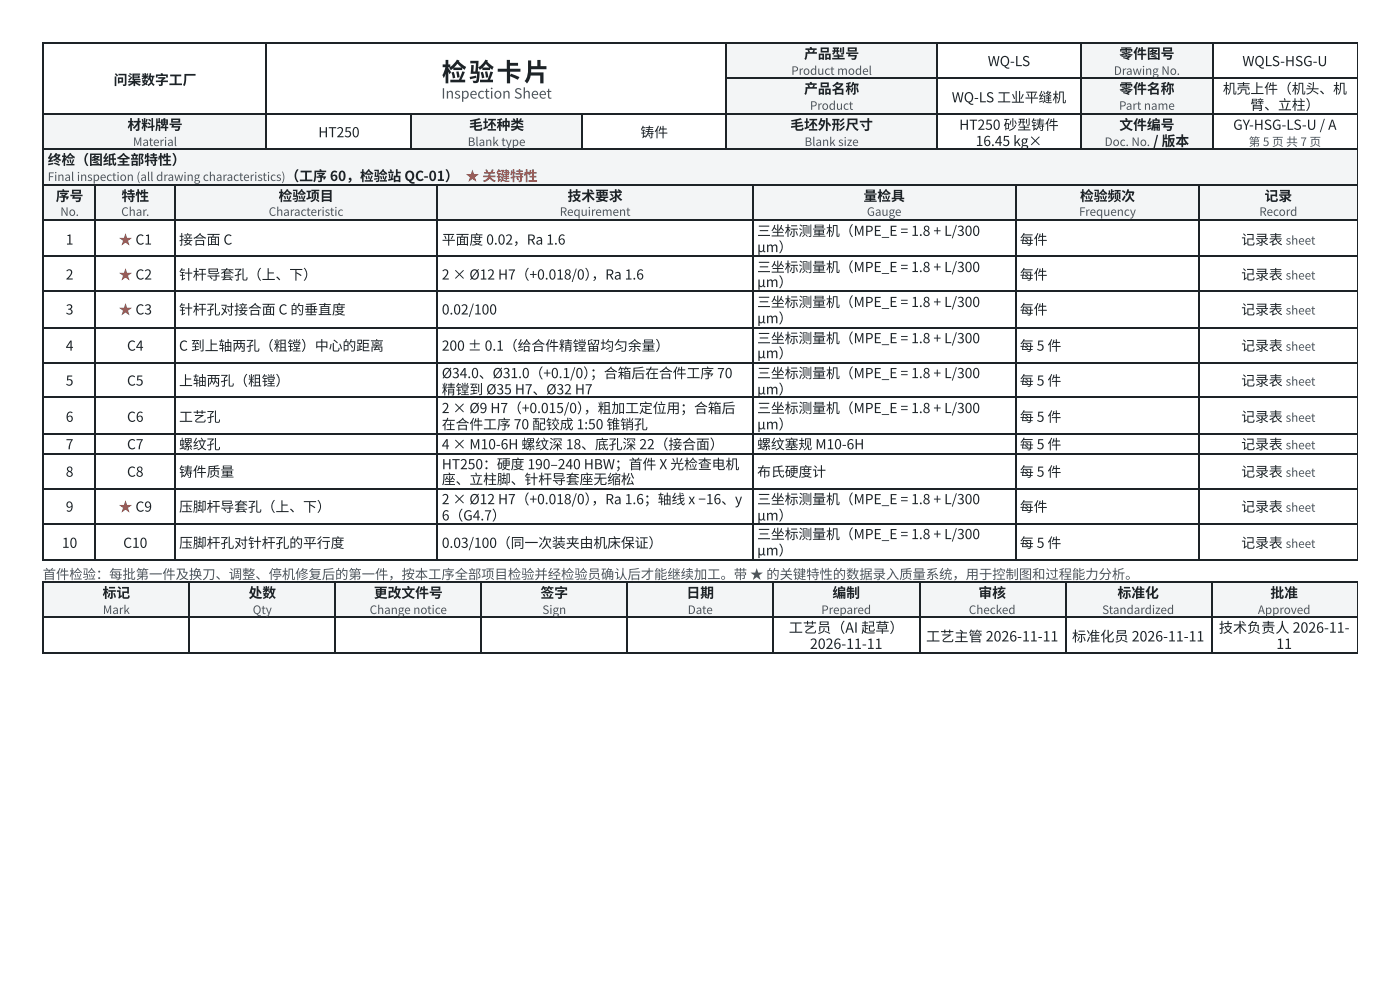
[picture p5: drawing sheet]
<svg xmlns="http://www.w3.org/2000/svg" width="297mm" height="210mm" viewBox="0 0 297 210" stroke-linecap="round" stroke-linejoin="round" font-family="sans-serif">
<defs><g id="words">
<text font-size="5.3" fill="#1d2327" x="93.7" y="17.2">检验卡片</text>
<text font-size="3" fill="#4a5560" x="93.6" y="20.9">Inspection Sheet</text>
<g font-size="3" fill="#1d2327">
<text x="167.3" y="134.1">工艺员（AI 起草）</text>
<text x="171.8" y="137.6">2026-11-11</text>
<text x="196.5" y="136">工艺主管 2026-11-11</text>
<text x="227.4" y="136">标准化员 2026-11-11</text>
<text x="258.6" y="134.1">技术负责人 2026-11-</text>
<text x="270.8" y="137.6">11</text>
</g>
<g font-size="2.9" fill="#1d2327">
<text x="24.1" y="18">问渠数字工厂</text>
<text x="170.6" y="12.4">产品型号</text>
<text x="209.6" y="14">WQ-LS</text>
<text x="237.5" y="12.4">零件图号</text>
<text x="263.6" y="14">WQLS-HSG-U</text>
<text x="170.6" y="19.8">产品名称</text>
<text x="201.9" y="21.7">WQ-LS 工业平缝机</text>
<text x="237.5" y="19.8">零件名称</text>
<text x="259.4" y="19.8">机壳上件（机头、机</text>
<text x="265.3" y="23.3">臂、立柱）</text>
<text x="27" y="27.5">材料牌号</text>
<text x="67.5" y="29.1">HT250</text>
<text x="99.5" y="27.5">毛坯种类</text>
<text x="135.9" y="29.1">铸件</text>
<text x="167.7" y="27.5">毛坯外形尺寸</text>
<text x="203.5" y="27.5">HT250 砂型铸件</text>
<text x="237.5" y="27.5">文件编号</text>
<text x="261.6" y="27.5">GY-HSG-LS-U / A</text>
<text x="10.1" y="34.9">终检（图纸全部特性）</text>
<text x="207" y="31">16.45 kg×</text>
<text x="244.6" y="31">/ 版本</text>
<text x="60.6" y="38.4">（工序 60，检验站 QC-01） ★ 关键特性</text>
<text x="11.8" y="42.6">序号</text>
<text x="25.8" y="42.6">特性</text>
<text x="59.1" y="42.6">检验项目</text>
<text x="120.4" y="42.6">技术要求</text>
<text x="183.2" y="42.6">量检具</text>
<text x="229.1" y="42.6">检验频次</text>
<text x="268.3" y="42.6">记录</text>
<text x="14" y="51.9">1</text>
<text x="38" y="51.9">接合面 C</text>
<text x="93.7" y="51.9">平面度 0.02，Ra 1.6</text>
<text x="160.6" y="50">三坐标测量机（MPE_E = 1.8 + L/300</text>
<text x="160.6" y="53.4">μm）</text>
<text x="216.4" y="51.9">每件</text>
<text x="263.3" y="51.9">记录表</text>
<text x="14" y="59.3">2</text>
<text x="38" y="59.3">针杆导套孔（上、下）</text>
<text x="93.7" y="59.3">2 × Ø12 H7（+0.018/0）</text>
<text x="125.5" y="59.3">，Ra 1.6</text>
<text x="160.6" y="57.7">三坐标测量机（MPE_E = 1.8 + L/300</text>
<text x="216.4" y="59.3">每件</text>
<text x="263.3" y="59.3">记录表</text>
<text x="160.6" y="60.9">μm）</text>
<text x="160.6" y="65.1">三坐标测量机（MPE_E = 1.8 + L/300</text>
<text x="14" y="66.7">3</text>
<text x="38" y="66.7">针杆孔对接合面 C 的垂直度</text>
<text x="93.7" y="66.7">0.02/100</text>
<text x="160.6" y="68.5">μm）</text>
<text x="216.4" y="66.7">每件</text>
<text x="263.3" y="66.7">记录表</text>
<text x="14" y="74.3">4</text>
<text x="27" y="74.3">C4</text>
<text x="38" y="74.3">C 到上轴两孔（粗镗）中心的距离</text>
<text x="93.7" y="74.3">200 ± 0.1（给合件精镗留均匀余量）</text>
<text x="160.6" y="72.8">三坐标测量机（MPE_E = 1.8 + L/300</text>
<text x="160.6" y="75.9">μm）</text>
<text x="216.4" y="74.3">每 5 件</text>
<text x="263.3" y="74.3">记录表</text>
<text x="14" y="81.8">5</text>
<text x="27" y="81.8">C5</text>
<text x="38" y="81.8">上轴两孔（粗镗）</text>
<text x="93.7" y="80.2">Ø34.0、Ø31.0（+0.1/0）</text>
<text x="93.7" y="83.6">精镗到 Ø35 H7、Ø32 H7</text>
<text x="125.2" y="80.2">；合箱后在合件工序 70</text>
<text x="160.6" y="80.2">三坐标测量机（MPE_E = 1.8 + L/300</text>
<text x="160.6" y="83.6">μm）</text>
<text x="216.4" y="81.8">每 5 件</text>
<text x="263.3" y="81.8">记录表</text>
<text x="14" y="89.4">6</text>
<text x="27" y="89.4">C6</text>
<text x="38" y="89.4">工艺孔</text>
<text x="93.7" y="87.6">2 × Ø9 H7（+0.015/0）</text>
<text x="123.9" y="87.6">，粗加工定位用；合箱后</text>
<text x="160.6" y="87.6">三坐标测量机（MPE_E = 1.8 + L/300</text>
<text x="216.4" y="89.4">每 5 件</text>
<text x="263.3" y="89.4">记录表</text>
<text x="14" y="95.2">7</text>
<text x="27" y="95.2">C7</text>
<text x="38" y="95.2">螺纹孔</text>
<text x="93.7" y="91">在合件工序 70 配铰成 1:50 锥销孔</text>
<text x="93.7" y="95.2">4 × M10-6H 螺纹深 18、底孔深 22（接合面）</text>
<text x="160.6" y="91">μm）</text>
<text x="160.6" y="95.2">螺纹塞规 M10-6H</text>
<text x="216.4" y="95.2">每 5 件</text>
<text x="263.3" y="95.2">记录表</text>
<text x="14" y="101.1">8</text>
<text x="27" y="101.1">C8</text>
<text x="38" y="101.1">铸件质量</text>
<text x="93.7" y="99.5">HT250：硬度 190–240 HBW；首件 X 光检查电机</text>
<text x="160.6" y="101.1">布氏 硬度计</text>
<text x="216.4" y="101.1">每 5 件</text>
<text x="263.3" y="101.1">记录表</text>
<text x="93.7" y="102.7">座、立柱脚、针杆导套座无缩松</text>
<text x="93.7" y="106.9">2 × Ø12 H7（+0.018/0）</text>
<text x="125.5" y="106.9">，Ra 1.6；轴线 x −16、y</text>
<text x="160.6" y="106.9">三坐标测量机（MPE_E = 1.8 + L/300</text>
<text x="14" y="108.5">9</text>
<text x="38" y="108.5">压脚杆导套孔（上、下）</text>
<text x="93.7" y="110.3">6（G4.7）</text>
<text x="160.6" y="110.3">μm）</text>
<text x="216.4" y="108.5">每件</text>
<text x="263.3" y="108.5">记录表</text>
<text x="13.1" y="116.2">10</text>
<text x="26.1" y="116.2">C10</text>
<text x="38" y="116.2">压脚杆孔对针杆孔的平行度</text>
<text x="93.7" y="116.2">0.03/100（同一次装夹由机床保证）</text>
<text x="160.6" y="114.3">三坐标测量机（MPE_E = 1.8 + L/300</text>
<text x="160.6" y="117.7">μm）</text>
<text x="216.4" y="116.2">每 5 件</text>
<text x="263.3" y="116.2">记录表</text>
<text x="21.8" y="126.7">标记</text>
<text x="52.7" y="126.7">处数</text>
<text x="79.3" y="126.7">更改文件号</text>
<text x="114.7" y="126.7">签字</text>
<text x="145.6" y="126.7">日 期</text>
<text x="176.6" y="126.7">编制</text>
<text x="207.6" y="126.7">审核</text>
<text x="237.1" y="126.7">标准化</text>
<text x="269.5" y="126.7">批准</text>
</g>
<g font-size="2.9" fill="#b5443b">
<text x="25.2" y="51.9">★ C1</text>
<text x="25.2" y="59.3">★ C2</text>
<text x="25.2" y="66.7">★ C3</text>
<text x="25.2" y="108.5">★ C9</text>
</g>
<text font-size="2.8" fill="#4a5560" x="9.1" y="122.8">首件检验：每批第一件及换刀、调整、停机修复后的第一件，按本工序全部项目 检验并经检验员确认后才能继续加工。带 ★ 的关键特性的数据录入质量系统，用于控制图和过程能力分析。</text>
<g font-size="2.5" fill="#4a5560">
<text x="167.9" y="15.9">Product model</text>
<text x="236.3" y="15.9">Drawing No.</text>
<text x="171.8" y="23.3">Product</text>
<text x="237.4" y="23.3">Part name</text>
<text x="28.2" y="31">Material</text>
<text x="99.2" y="31">Blank type</text>
<text x="170.7" y="31">Blank size</text>
<text x="234.3" y="31">Doc. No.</text>
<text x="264.9" y="31">第 5 页 共 7 页</text>
<text x="10.1" y="38.4">Final inspection (all drawing characteristics)</text>
<text x="12.8" y="45.8">No.</text>
<text x="25.7" y="45.8">Char.</text>
<text x="57" y="45.8">Characteristic</text>
<text x="118.8" y="45.8">Requirement</text>
<text x="183.9" y="45.8">Gauge</text>
<text x="228.9" y="45.8">Frequency</text>
<text x="267.2" y="45.8">Record</text>
<text x="272.8" y="51.9">sheet</text>
<text x="272.8" y="59.3">sheet</text>
<text x="272.8" y="66.7">sheet</text>
<text x="272.8" y="74.3">sheet</text>
<text x="272.8" y="81.8">sheet</text>
<text x="272.8" y="89.4">sheet</text>
<text x="272.8" y="95.2">sheet</text>
<text x="272.8" y="101.1">sheet</text>
<text x="272.8" y="108.5">sheet</text>
<text x="272.8" y="116.2">sheet</text>
<text x="21.8" y="130.2">Mark</text>
<text x="53.6" y="130.2">Qty</text>
<text x="78.4" y="130.2">Change notice</text>
<text x="115.1" y="130.2">Sign</text>
<text x="145.9" y="130.2">Date</text>
<text x="174.2" y="130.2">Prepared</text>
<text x="205.5" y="130.2">Checked</text>
<text x="233.8" y="130.2">Standardized</text>
<text x="266.9" y="130.2">Approved</text>
</g>
</g></defs>
<g fill="#f3f5f6">
<path d="M154.3 9.3h44.4v7.4h-44.4z"/>
<path d="M229.4 9.3h27.8v7.4h-27.8z"/>
<path d="M154.3 16.7h44.4v7.4h-44.4z"/>
<path d="M229.4 16.7h27.8v7.4h-27.8z"/>
<path d="M9.3 24.1h47.3v7.6h-47.3z"/>
<path d="M87.3 24.1h36.3v7.6h-36.3z"/>
<path d="M154.3 24.1h44.4v7.6h-44.4z"/>
<path d="M229.4 24.1h27.8v7.6h-27.8z"/>
</g>
<path d="M9 9.1h279M9.1 9v22.7M56.5 9v22.7M154.1 9v22.7M154.3 16.5h133.7M198.8 9v22.7M229.3 9v22.7M257.3 9v22.7M9 24.2h279M9 31.6h279M87.2 24.3v7.4M123.4 24.3v7.4" fill="none" stroke="#1d2327" stroke-width=".26"/>
<path d="M288 9v22.7" fill="none" stroke="#1d2327" stroke-width=".21"/>
<g fill="#f3f5f6">
<path d="M9.3 31.7h278.6v7.5h-278.6z"/>
<path d="M9.3 39.2h11.1v7.6h-11.1z"/>
<path d="M20.4 39.2h16.6v7.6h-16.6z"/>
<path d="M37 39.2h55.9v7.6h-55.9z"/>
<path d="M92.9 39.2h66.9v7.6h-66.9z"/>
<path d="M159.8 39.2h55.6v7.6h-55.6z"/>
<path d="M215.4 39.2h39.1v7.6h-39.1z"/>
<path d="M254.5 39.2h33.4v7.6h-33.4z"/>
</g>
<g fill="none" stroke="#1d2327" stroke-width=".26">
<path d="M9 31.6h279M9 39.3h279M9.1 31.5v87.3M20.2 39.4v79.4M37.2 39.4v79.4M92.7 39.4v79.4M159.7 39.4v79.4M215.5 39.4v79.4M254.4 39.4v79.4M9 46.7h279M9 54.4h279M9 61.8h279"/>
<path d="M9 69.5h279M9 76.9h279M9 84.3h279M9 91.9h279M9 96.2h279M9 103.6h279M9 111h279M9 118.7h279"/>
</g>
<path d="M288 31.5v87.3" fill="none" stroke="#1d2327" stroke-width=".21"/>
<g fill="#f3f5f6">
<path d="M9.3 123.3h30.9v7.7h-30.9z"/>
<path d="M40.2 123.3h31v7.7h-31z"/>
<path d="M71.2 123.3h30.9v7.7h-30.9z"/>
<path d="M102.1 123.3h31v7.7h-31z"/>
<path d="M133.1 123.3h30.9v7.7h-30.9z"/>
<path d="M164 123.3h31v7.7h-31z"/>
<path d="M195 123.3h31v7.7h-31z"/>
<path d="M226 123.3h30.9v7.7h-30.9z"/>
<path d="M256.9 123.3h31v7.7h-31z"/>
</g>
<path d="M9 123.4h279M9 130.8h279M9 138.5h279M9.1 123.3v15.3M40.1 123.3v15.3M71 123.3v15.3M102 123.3v15.3M133 123.3v15.3M163.9 123.3v15.3M195.1 123.3v15.3M226.1 123.3v15.3M257 123.3v15.3" fill="none" stroke="#1d2327" stroke-width=".26"/>
<path d="M288 123.3v15.3" fill="none" stroke="#1d2327" stroke-width=".21"/>
<use href="#words"/>
</svg>
